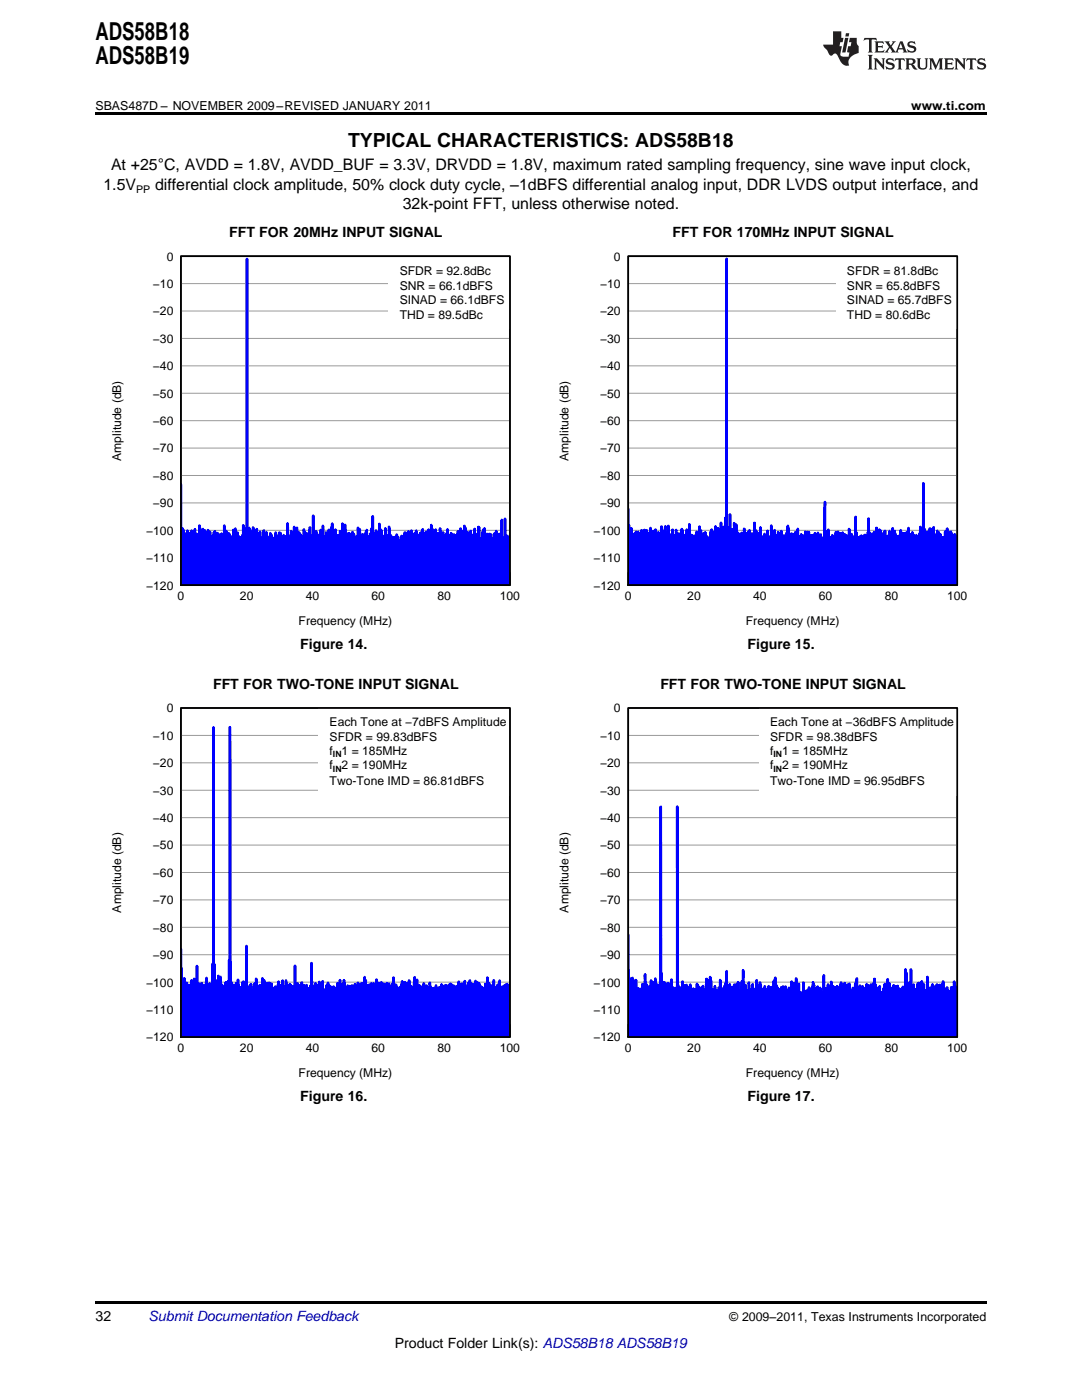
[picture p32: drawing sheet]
<svg xmlns="http://www.w3.org/2000/svg" width="216mm" height="279mm" viewBox="0 0 216 279" stroke-linecap="round" stroke-linejoin="round" font-family="sans-serif">
<defs><g id="words">
<g font-size="4.9">
<text x="19" y="7.9">ADS58B18</text>
<text x="19" y="12.8">ADS58B19</text>
</g>
<text font-size="3.9" x="69.5" y="29.3">TYPICAL CHARACTERISTICS: ADS58B18</text>
<g font-size="3.2">
<text x="22.2" y="34">At +25°C, AVDD = 1.8V, AVDD_BUF = 3.3V, DRVDD = 1.8V, maximum rated sampling frequency, sine wave input clock,</text>
<text x="20.6" y="37.9">1.5V</text>
<text x="30.9" y="37.9">differential clock amplitude, 50% clock duty cycle, –1dBFS differential analog input, DDR LVDS output interface, and</text>
<text x="80.4" y="41.8">32k-point FFT, unless otherwise noted.</text>
</g>
<g font-size="2.8">
<text x="45.7" y="47.3">FFT FOR 20MHz INPUT SIGNAL</text>
<text x="134.2" y="47.3">FFT FOR 170MHz INPUT SIGNAL</text>
<text x="59.9" y="129.5">Figure 14.</text>
<text x="149.2" y="129.5">Figure 15.</text>
<text x="42.5" y="137.4">FFT FOR TWO-TONE INPUT SIGNAL</text>
<text x="131.8" y="137.4">FFT FOR TWO-TONE INPUT SIGNAL</text>
<text x="59.9" y="219.6">Figure 16.</text>
<text x="149.2" y="219.6">Figure 17.</text>
<text x="19" y="263.6">32</text>
<text x="78.8" y="269">Product Folder Link(s): ADS58B18 ADS58B19</text>
</g>
<text font-size="2.8" fill="#0000c8" x="29.6" y="263.6">Submit Documentation Feedback</text>
<g font-size="2.5">
<text x="19" y="21.9">SBAS487D – NOVEMBER 2009–REVISED JANUARY 2011</text>
<text x="181.8" y="21.9">www.ti.com</text>
<text x="145.5" y="263.6">© 2009–2011, Texas Instruments Incorporated</text>
</g>
<g font-size="2.4">
<text x="33.3" y="52">0</text>
<text x="122.5" y="52">0</text>
<text x="30.5" y="57.5">−10</text>
<text x="79.7" y="54.9">SFDR = 92.8dBc</text>
<text x="79.7" y="57.8">SNR = 66.1dBFS</text>
<text x="119.8" y="57.5">−10</text>
<text x="169" y="54.9">SFDR = 81.8dBc</text>
<text x="169" y="57.8">SNR = 65.8dBFS</text>
<text x="30.5" y="62.9">−20</text>
<text x="79.7" y="60.7">SINAD = 66.1dBFS</text>
<text x="79.7" y="63.6">THD = 89.5dBc</text>
<text x="119.8" y="62.9">−20</text>
<text x="169" y="60.7">SINAD = 65.7dBFS</text>
<text x="169" y="63.6">THD = 80.6dBc</text>
<text x="30.5" y="68.4">−30</text>
<text x="119.8" y="68.4">−30</text>
<text x="30.5" y="73.9">−40</text>
<text x="119.8" y="73.9">−40</text>
<text x="30.5" y="79.4">−50</text>
<text x="119.8" y="79.4">−50</text>
<text x="30.5" y="84.8">−60</text>
<text x="119.8" y="84.8">−60</text>
<text x="24.2" y="92" transform="rotate(-90 24.2 92)">Amplitude (dB)</text>
<text x="30.5" y="95.8">−80</text>
<text x="30.5" y="90.3">−70</text>
<text x="113.4" y="92" transform="rotate(-90 113.4 92)">Amplitude (dB)</text>
<text x="119.8" y="95.8">−80</text>
<text x="119.8" y="90.3">−70</text>
<text x="30.5" y="101.2">−90</text>
<text x="119.8" y="101.2">−90</text>
<text x="29.2" y="106.7">−100</text>
<text x="118.4" y="106.7">−100</text>
<text x="29.2" y="112.2">−110</text>
<text x="118.4" y="112.2">−110</text>
<text x="29.2" y="117.7">−120</text>
<text x="35.4" y="119.8">0</text>
<text x="47.9" y="119.8">20</text>
<text x="61" y="119.8">40</text>
<text x="74.1" y="119.8">60</text>
<text x="87.3" y="119.8">80</text>
<text x="99.7" y="119.8">100</text>
<text x="118.4" y="117.7">−120</text>
<text x="124.7" y="119.8">0</text>
<text x="137.1" y="119.8">20</text>
<text x="150.3" y="119.8">40</text>
<text x="163.4" y="119.8">60</text>
<text x="176.5" y="119.8">80</text>
<text x="189" y="119.8">100</text>
<text x="59.6" y="124.7">Frequency (MHz)</text>
<text x="148.8" y="124.7">Frequency (MHz)</text>
<text x="33.3" y="142.2">0</text>
<text x="122.5" y="142.2">0</text>
<text x="30.5" y="147.6">−10</text>
<text x="65.8" y="144.8">Each Tone at −7dBFS Amplitude</text>
<text x="65.8" y="148">SFDR = 99.83dBFS</text>
<text x="119.8" y="147.6">−10</text>
<text x="153.7" y="144.8">Each Tone at −36dBFS Amplitude</text>
<text x="153.7" y="148">SFDR = 98.38dBFS</text>
<text x="30.5" y="153.1">−20</text>
<text x="65.8" y="150.7">f</text>
<text x="65.8" y="153.6">f</text>
<text x="68.2" y="150.7">1 = 185MHz</text>
<text x="68.2" y="153.6">2 = 190MHz</text>
<text x="119.8" y="153.1">−20</text>
<text x="153.7" y="150.7">f</text>
<text x="153.7" y="153.6">f</text>
<text x="156.1" y="150.7">1 = 185MHz</text>
<text x="156.1" y="153.6">2 = 190MHz</text>
<text x="30.5" y="158.6">−30</text>
<text x="65.8" y="156.7">Two-Tone IMD = 86.81dBFS</text>
<text x="119.8" y="158.6">−30</text>
<text x="153.7" y="156.7">Two-Tone IMD = 96.95dBFS</text>
<text x="30.5" y="164">−40</text>
<text x="119.8" y="164">−40</text>
<text x="30.5" y="169.5">−50</text>
<text x="119.8" y="169.5">−50</text>
<text x="30.5" y="175">−60</text>
<text x="119.8" y="175">−60</text>
<text x="24.2" y="182.1" transform="rotate(-90 24.2 182.1)">Amplitude (dB)</text>
<text x="30.5" y="185.9">−80</text>
<text x="30.5" y="180.5">−70</text>
<text x="113.4" y="182.1" transform="rotate(-90 113.4 182.1)">Amplitude (dB)</text>
<text x="119.8" y="185.9">−80</text>
<text x="119.8" y="180.5">−70</text>
<text x="30.5" y="191.4">−90</text>
<text x="119.8" y="191.4">−90</text>
<text x="29.2" y="196.9">−100</text>
<text x="118.4" y="196.9">−100</text>
<text x="29.2" y="202.3">−110</text>
<text x="118.4" y="202.3">−110</text>
<text x="29.2" y="207.8">−120</text>
<text x="35.4" y="209.9">0</text>
<text x="47.9" y="209.9">20</text>
<text x="61" y="209.9">40</text>
<text x="74.1" y="209.9">60</text>
<text x="87.3" y="209.9">80</text>
<text x="99.7" y="209.9">100</text>
<text x="118.4" y="207.8">−120</text>
<text x="124.7" y="209.9">0</text>
<text x="137.1" y="209.9">20</text>
<text x="150.3" y="209.9">40</text>
<text x="163.4" y="209.9">60</text>
<text x="176.5" y="209.9">80</text>
<text x="189" y="209.9">100</text>
<text x="59.6" y="214.9">Frequency (MHz)</text>
<text x="148.8" y="214.9">Frequency (MHz)</text>
</g>
<text font-size="2.1" x="27.2" y="38.5">PP</text>
<g font-size="1.7">
<text x="66.4" y="151.1">IN</text>
<text x="66.4" y="154">IN</text>
<text x="154.3" y="151.1">IN</text>
<text x="154.3" y="154">IN</text>
</g>
</g></defs>
<g fill="#231f20">
<path d="M172.5 7.6l-.1 .5 .4-.2h.6v.1v2.1l-.2 .4h.9l-.2-.4v-2.1l.1-.1h.5l.5 .2-.2-.5zM174.5 8.3l.2 .3v1.5l-.2 .4h1.8l.2-.6a1.04 1.04 0 0 1-1.3 .2v-.7h.6l.3 .2v-.6l-.3 .2h-.6v-.6l.8-.1 .4 .3-.2-.5zM176.5 8.3l.9 1.1-.9 1.1h.8l-.2-.2 .4-.7 .5 .7-.2 .2h1.5l-.2-.2 .2-.4h.9l.1 .4-.2 .2h1l-.3-.3-.7-1.9h-.5l-.9 2-.8-1 .9-1h-.8l.1 .3-.4 .5-.3-.6 .1-.2zM179.7 8.6l.4 1h-.7zM181.3 8.4a.63 .63 0 0 0-.2 .7 .63 .63 0 0 0 .6 .4l.6 .2 .1 .2a.75 .75 0 0 1-.7 .4 .75 .75 0 0 1-.6-.5l.1 .7 .1-.1a1.11 1.11 0 0 0 1.5-.6 1.13 1.13 0 0 0-1.2-.8l-.1-.4a1.04 1.04 0 0 1 1.2 .2l-.2-.5-.2 .1-.4-.2zM173.2 10.9l.2 .4v2.2l-.2 .4h1l-.3-.4v-2.2l.3-.4zM174.3 11.6l.3 .4v1.5l-.3 .4h.8l-.2-.4v-1.3l1.5 1.7v-1.9l.2-.4h-.7l.2 .4v.9l-1.1-1.3zM177 11.8a.62 .62 0 0 0-.2 .7 .62 .62 0 0 0 .6 .4l.6 .1 .1 .3a.76 .76 0 0 1-.7 .3 .76 .76 0 0 1-.7-.4l.2 .7 .1-.1a1.11 1.11 0 0 0 1.5-.6 1.13 1.13 0 0 0-1.2-.8l-.1-.4a1.04 1.04 0 0 1 1.2 .2l-.2-.6-.2 .1-.5-.1zM178.7 11.6l-.2 .6a.61 .61 0 0 1 .8-.3v1.6l-.2 .4h.9l-.2-.4v-1.6a.63 .63 0 0 1 .7 .3l-.1-.6zM180.6 11.6l.3 .4v1.5l-.3 .4h1l-.2-.2-.1-.8 .6 .2a.76 .76 0 0 0 1.2 .7l-1-1a.58 .58 0 0 0 .6-.5 .58 .58 0 0 0-.5-.6zM181.4 11.9h.1a.45 .45 0 0 1 .5 .1 .45 .45 0 0 1 .1 .5l-.8 .2zM182.9 11.6l.2 .2a2.17 2.17 0 0 0 .3 1.9 .99 .99 0 0 0 1.6-.6v-1.1l.2-.4h-.7l.2 .2a1.92 1.92 0 0 1-.2 1.8 .6 .6 0 0 1-.9-.5v-1.1l.2-.4zM185.4 11.6l.2 .4v1.5l-.2 .4h.7l-.2-.4v-1.4l.8 1.8 .8-1.8v1.4l-.2 .4h.9l-.2-.4v-1.5l.2-.4h-.8l-.6 1.5-.6-1.5zM188.4 11.6l.2 .4v1.5l-.2 .4h1.8l.1-.6a1.04 1.04 0 0 1-1.2 .1v-.6h.5l.4 .2v-.6l-.4 .2h-.5v-.7h.8l.3 .3-.1-.6zM190.5 11.6l.2 .4v1.5l-.2 .4h.7l-.2-.4v-1.3l1.5 1.7v-1.9l.2-.4h-.7l.2 .4v.9l-1.1-1.3zM192.9 11.6l-.1 .6a.61 .61 0 0 1 .7-.3l.1 1.6-.3 .4h1l-.3-.4 .1-1.6a.63 .63 0 0 1 .7 .3l-.1-.6zM195.2 11.8a.62 .62 0 0 0-.2 .7 .62 .62 0 0 0 .6 .4l.6 .1 .1 .3a.76 .76 0 0 1-.7 .3 .76 .76 0 0 1-.6-.4l.1 .7 .1-.1a1.11 1.11 0 0 0 1.6-.6 1.13 1.13 0 0 0-1.3-.8l-.1-.4a1.04 1.04 0 0 1 1.2 .2l-.1-.6-.2 .1-.5-.1z"/>
<path d="M166.2 6.3v2.6h-1.9v.4l.8 .9a.91 .91 0 0 0 1 .8 .56 .56 0 0 1 .5-.3 .56 .56 0 0 1 .5 .3l.4 .8a1.53 1.53 0 0 0 1.9 1.2 1.54 1.54 0 0 1 1-2.1l.9-.3v-1.4a1.52 1.52 0 0 1-.4-1.6h-1.3l-.2 .8h.5l-.2 .8h-.5l-.1 1v.2l.4 .1-.2 .8a1.93 1.93 0 0 1-1.6-.3l.3-1.8h-.5l.2-.8h.4l.2-.8h-.4v-1.3zM168.6 7.6l-.6 2.9h.7l.6-2.9zM168.8 6.6l-.1 .7h.6l.2-.7z"/>
</g>
<path d="M36.1 51.1h65.7v65.7h-65.7zM36.1 114.3v2.5M49.2 114.3v2.5M62.4 114.3v2.5M75.5 114.3v2.5M88.6 114.3v2.5M101.8 114.3v2.5h-65.7" fill="none" stroke="#000" stroke-width=".26"/>
<g fill="none" stroke="#999" stroke-width=".2">
<path d="M36.1 56.6h65.7M36.1 51.1h65.7M36.1 78.5h65.7M36.1 73h65.7M36.1 67.5h65.7M36.1 62.1h65.7M36.1 94.9h65.7M36.1 89.4h65.7M36.1 84h65.7M36.1 116.8h65.7M36.1 111.3h65.7M36.1 105.8h65.7"/>
<path d="M36.1 100.4h65.7"/>
</g>
<g fill="none" stroke="#00f" stroke-width=".52">
<path d="M36.1 96.7l.1 18.4v-9.5l.2 11.2v-11.3l.1 11.3M36.5 116.8l.1-11 .1 11v-10.2l.1 10.2M36.8 116.8l.1-10.4v10.4M37 116.8v-9.5l.1 9.5 .1-10.1v10.1M37.2 116.8l.1-8.5v8.5l.1-10.9 .1 10.9M37.6 116.8v-10.5l.1 10.5M37.7 116.8l.1-9.6 .1 9.6 .1-8.4v8.4M38 116.8l.1-9.7v9.7v-8.7l.1 8.7M38.2 116.8l.1-10.9v10.9M38.4 116.8l.1-9.3 .1 9v-10.2l.1 10.5v-10.3l.1 10.3M38.8 116.8l.1-11.2 .2 11.2M39.1 116.8v-10.3l.1 10.3 .1-10v10"/>
<path d="M39.3 116.8v-9.4l.1 9.4M39.4 116.8v-9.5l.1 9.5 .1-9.1v9.1M39.6 116.8l.1-10.3v10.3l.1-11.9v11.9l.1-11.5v11.5M40 116.8v-10.3l.1 10.3M40.1 116.8l.1-10v10M40.3 116.8v-9.4l.2 9.4v-11.2v11.2v-10.3l.1 10.3v-9.1l.1 9.1v-8.6l.1 .4v8.2M40.8 116.8l.1-10.9v10.9M40.9 116.8l.1-9.3v9.3l.1-8.8v8.8M41.2 116.8v-10.5v10.5M41.2 116.8l.1-9.9v9.9M41.3 116.8l.1-9.5v-.6v10.1l.1-11v11M41.6 116.8v-10l.1 10"/>
<path d="M41.7 116.8l.1-9.7 .1 9.7v-10.6l.1 10.6 .1-9.8 .1 9.8M42.2 116.8l.1-9.1v9.1M42.3 116.8v-8.6l.1 8.6M42.4 116.8v-9.6l.1 9.6M42.5 116.8v-9.8l.1 9.8 .1-10.5v7.9l.1-7.1 .1 8.6v-9.7l.1 10.8M43 116.8l.1-9.7v9.7l.1-10.3v10.3M43.2 116.8l.1-8.9v8.9M43.4 116.8v-10.4l.1 10.4 .1-10v9.5l.2-9.4v9.6v-9.8l.1 10.1M43.9 116.8l.1-9.2v9.2M44 116.8l.1-9.6v9.4v-9.4l.1 7.3v-8l.1 10.3v-9.6l.1 9.6M44.5 116.8l.1-9.6 .1 9.5v-1.1v-10.7l.1 10.6v-7.8v9.1l.1-9.4v9.4M44.9 116.8l.1-10.6 .1 10.6v-9.4l.1 9.4v-10.8v10.8"/>
<path d="M45.3 116.8l.1-9.8 .1 9.8M45.6 116.8l.1-10.4v10.4M45.8 116.8v-10.2v10.2l.1-9 .1 9M46 116.8l.1-9.7 .1 9.7M46.3 116.8v-9.6v9.6M46.3 116.8v-9.6l.1 9.6 .1-9.4v9.4l.1-11.1 .1 11.1M46.8 116.8v-10.6v10.6M46.9 116.8l.1-11.3v11.3v-9.8l.2 9.8M47.2 116.8v-8.5v8.5M47.3 116.8l.1-10.5v10.5M47.4 116.8v-7.6v7.6M47.4 116.8l.1-9.3 .1 9.3"/>
<path d="M47.6 116.8l.1-9.8v9.8M47.7 116.8v-9l.1 9v-9.2v8.7l.1-8.8 .1 6.7v-7l.1 9.6M48.1 116.8l.1-9.4v9.4M48.3 116.8v-10l.1 10 .1-8.6v8.6v-12l.1 12M48.7 116.8v-9.6l.1 9.5v-9v9.1v-8.9l.1 8.9 .1-10.1v10.1v-9.6l.1 8.3v-10l.1 11.3M49.2 116.8l.1-65.1 .1 65.1M49.4 116.8v-10.3l.2 10.1v-9.9l.1 1v9.1M49.7 116.8v-11.4l.1 9.8 .1-9.3v10.9M50 116.8l.1-9.5v9.5M50.1 116.8v-9.1l.1 7.6 .1-8.3v9.7v-10.4l.1 10.5v-9.1v8.4l.1-10.8 .1 11.5M50.6 116.8v-9.8l.1 9.8M50.7 116.8v-9.3l.1 8.8 .1-10.1 .1 10.6v-11v11"/>
<path d="M51.1 116.8l.1-11.2 .1 11.2M51.4 116.8v-9.4v9.4M51.4 116.8l.1-8.8v8.8M51.5 116.8l.1-9.8v9.8M51.7 116.8v-10.3l.1 10.3 .1-10.7v10.7M52 116.8l.1-8.2v8.2M52.1 116.8v-8.7v8.7M52.1 116.8l.2-9.4v9.4M52.3 116.8l.1-9.4 .1 9.4M52.6 116.8v-10.9l.1 10.9M52.7 116.8v-9.7v9.7M52.8 116.8v-9.6l.1 9.6"/>
<path d="M52.9 116.8l.1-10v10M53.1 116.8v-10.6l.2 10.6 .1-9.2v9.2l.1-9.2v9.2v-8.1l.1 8.1M53.6 116.8l.1-9.2v9.2M53.7 116.8l.1-9.4v9.2v-9.6v7.7l.2-8.3v10.4M54.1 116.8v-10.1l.1 10.1M54.2 116.8l.1-9.3v9.3M54.3 116.8l.1-9.4v9.4M54.5 116.8v-9.3l.1 9.3M54.6 116.8l.1-9.2v9.2v-8.8l.2 8.8v-9.7v7.5l.1-8.3 .1 10.5M55.1 116.8v-10.1l.1 10.1 .1-9.1v9.1M55.3 116.8v-8v8M55.3 116.8v-8.9l.1 8.9"/>
<path d="M55.5 116.8v-9.4v9.4M55.6 116.8v-9.5v9.5M55.7 116.8v-9.1v9.1M55.7 116.8l.1-10.5v10.5l.1-9.9v9.9v-10.3v10.3M56 116.8v-10.4l.1 10.4M56.1 116.8l.1-8.7v8.7M56.2 116.8v-8.5l.1 8.5M56.3 116.8v-9.3v8.5l.1-7.9 .1 8.4v-8.5v8.8M56.6 116.8v-10v9.6v-8.7l.1-.4 .1 8.7v-9v9.8M56.9 116.8v-9.2l.1 9.2M57 116.8v-9.1v9.1M57.1 116.8l.1-9.7v9.7"/>
<path d="M57.3 116.8v-8.5v8.5M57.4 116.8v-12.3l.1 12.3v-9.6l.1 9.6v-7.8l.1 7.8v-7.2l.1 7.2v-9.7l.1 9.7M57.9 116.8l.1-8.4v8.4l.1-10.8v9.4l.1-8v9.4v-9.7l.1 9.7M58.3 116.8l.1-10.1v10.1v-9.9l.1 1v8.9M58.6 116.8l.1-11.6v11.6M58.8 116.8v-9.7l.1 9.7M58.9 116.8l.1-11 .1 11 .1-10.5v10.5M59.2 116.8v-11.5l.2 11.5M59.4 116.8l.1-8.7v8.7l.1-9.6v9.6l.1-10.6v10.6M59.8 116.8l.1-9.4 .1 6.9v-7v9.5v-10.1l.1 10.1 .1-9.4v9.4M60.3 116.8l.1-9.7 .1 9.7M60.5 116.8v-9.6l.1 9.6v-.7v-10.4l.1 11.1 .2-10.6v10.6l.1-9.8v9.8"/>
<path d="M61 116.8l.2-10.4v10.4M61.3 116.8l.1-10.2v10.2M61.4 116.8l.1-9.3v9.3M61.5 116.8l.2-10.4 .1 10.4M61.8 116.8v-11.5l.2 11.5M62 116.8l.1-9.9v9.9M62.1 116.8l.1-9.1 .1 9.1M62.3 116.8v-9.3v8.3v-7.8l.1 8.8 .1-13.9v13.9M62.5 116.8l.1-8.7v8.7M62.6 116.8l.1-10.3 .1 10.3v-10.6v10.6M62.9 116.8l.1-9v9l.1-10.8v10.8M63.2 116.8v-9.6l.1 9.6"/>
<path d="M63.3 116.8l.1-9.8v9.8M63.4 116.8l.1-9.3 .1 9.3 .1-10v10M63.8 116.8v-9l.1-1.3v10.3l.1-11v11M64.1 116.8l.1-11v11l.1-9.9 .1 9.4v-11.3l.2 11.8v-9.3l.1 9.3M64.7 116.8l.1-9.7 .1 9.7 .1-9.4v9.4M65.1 116.8v-10.5v10.5M65.1 116.8l.1-8.3v8.3v-8l.1 6.4v-8.5l.1-.1 .1 10.2M65.5 116.8l.1-11.1 .1 11.1M65.7 116.8v-10.2l.1 10.2v-9.9l.1 9.9M66 116.8l.1-9.7v9.7M66.1 116.8l.1-11.6v11.6M66.3 116.8v-12.3l.1 12.3"/>
<path d="M66.4 116.8l.1-10.9 .1 10.9M66.7 116.8l.1-8.4 .1 8.4v-11.1v11.1M67 116.8v-9l.1 .7v8.3M67.1 116.8l.1-9.7 .1 9.7M67.4 116.8l.1-10 .1 10v-9.1l.1 8.9 .1-8.8v9l.1-10.8v10.8l.2-9.4v9.4M68.1 116.8v-8.6l.1 8.6M68.2 116.8l.1-12.3 .1 12.3M68.4 116.8l.1-9.1v9.1M68.6 116.8v-9.5l.1 7.1v-5.9l.1-.5v8.3l.1-11.5v12l.1-9.3v9.3M69 116.8v-9.8l.1 9.8M69.2 116.8v-9.3v9.3l.1-9.9v9.3l.1-.8v-8.9l.1 10.3M69.6 116.8v-9.7v9.7l.1-8.8v7.8v-9.4l.1 10.4v-10.2l.2 10.2"/>
<path d="M70 116.8v-9.8l.1 8.9v-7.7l.1 1.3v7.3l.1-10.6 .2 10.6M70.5 116.8l.1-8.4v8.4v-10.2l.1 9.9v-9.1l.2 9.4M70.9 116.8v-9v9M70.9 116.8l.1-8.9v8.9M71.1 116.8l.1-9.7v9.7v-9.6l.1 7.7v-6.9l.1 .4v8.4M71.4 116.8l.1-11.5v11.5M71.5 116.8v-8.8v8.8M71.6 116.8l.1-10.1v10.1M71.8 116.8v-11.1v11.1M71.9 116.8v-9.3v9.3M72 116.8v-9.8v9.8l.1-9.2v9.2M72.2 116.8v-9.6l.1 9.6"/>
<path d="M72.3 116.8v-10.2l.1 10.2M72.4 116.8l.1-9.6 .1 7.4v-7.5v9.7M72.7 116.8v-10.1v10.1M72.8 116.8v-9l.1 9M72.9 116.8v-9.7l.1 9.7M73 116.8v-10.7l.1 9.6 .1-9.9v11v-9.4l.1 9.4v-1.4v-8.3l.1 9.7M73.5 116.8v-9.7l.1 9.7v-8.6l.1 8.6v-9.4l.1 9.4 .1-10.3v10.3l.1-9.2v9.2M74.1 116.8l.1-11.3v11.3M74.3 116.8v-10l.1 10M74.4 116.8v-13.8v13.8l.1-9.5v9.5M74.6 116.8v-10.4l.1 9.5v-8.1l.1 7.6v-8.1l.1 9.5v-9.6l.1 9.6v-11l.1 11v-9.7l.1 9.7M75.2 116.8l.2-10.5v10.5"/>
<path d="M75.5 116.8l.1-10.2v10.2M75.7 116.8v-12.3v12.3M75.8 116.8l.1-11.2 .1 11.2M76.1 116.8l.1-10.9v10.9M76.2 116.8v-9.6v9.6M76.3 116.8v-9.1l.1 9.1 .1-9.8v9.8l.1-9.3v9.3v-9l.1 9v-8.5v8.5v-9.4l.1 9.4M76.9 116.8v-11.4v11.4l.1-9.5 .1 9.5M77.2 116.8v-9.7l.1 9.7M77.3 116.8l.2-9.7v9.7M77.5 116.8l.1-11.7 .2 11.7v-9.3l.1 9.3M77.9 116.8l.1-10 .1 10M78.1 116.8l.1-8.5v7l.1-7.6 .1 9.1"/>
<path d="M78.4 116.8l.1-9.6v9.6M78.6 116.8v-8.7v8.7M78.7 116.8v-9.6v9.6l.1-8.9 .1 6.4v-6.8v9.3l.1-8.7 .2 8.7v-10.1v10.1M79.3 116.8l.1-9.6v9.6v-9.6l.1 9.6 .1-8.3 .1 8.3 .1-8.6v8.6M79.8 116.8l.1-8.8v8.8M79.9 116.8l.1-8.7 .1 8.7M80.1 116.8v-9.8l.1 9.8M80.2 116.8v-8.6l.1 8.6M80.3 116.8v-9.8l.2 9.8v-8.4v8.4M80.5 116.8l.1-9.9v9.9l.1-8.7v8.7M80.8 116.8v-10.6v10.6M80.9 116.8l.1-10.5v10.5"/>
<path d="M81.1 116.8l.1-10.3v8.6l.1 .3 .1-8v9.4l.1-10.8v10.8M81.5 116.8l.1-8.8 .1 8.8M81.7 116.8v-8.9v8.9M81.8 116.8v-10l.2 10M82 116.8v-9.2v9.2M82.1 116.8v-10.9l.1 10.9M82.2 116.8v-8.9l.1 8.9M82.3 116.8v-10l.1 10M82.4 116.8l.1-9.3v9.3M82.5 116.8l.1-9.5v9.5M82.7 116.8v-10.4l.1 10.4M82.8 116.8l.1-9.6 .1 9.6v-10.9l.1 10.9 .1-10.2 .1 .7v9.5"/>
<path d="M83.4 116.8v-8.7l.1 8.7v-9.4l.1 9.4M83.6 116.8v-9.8l.1 9.8M83.7 116.8l.1-10.2 .1 10.2v-10.5l.1 10.5M84 116.8l.1-9.9 .1 9.9 .1-10.6v10.6v-11.2l.1 11.2v-9.2l.1 8.8v-8.6l.1 9 .1-10.4v10.4l.1-9.4 .1 9.4v-9.1l.1 9.1M85 116.8v-10.7l.1 10.7 .2-9.6v9.6l.1-9.2v9.2l.1-11.1v11.1l.1-9.3 .1 9.3M85.7 116.8l.1-8.8 .1 8.8v-9v9M86 116.8l.1-12v12M86.2 116.8v-11.3l.1 11.3M86.3 116.8v-9.7l.1 9.7 .1-10.3v10.3M86.7 116.8v-9v9M86.7 116.8l.1-10.8 .1 10.8M86.9 116.8v-11.1l.1 11.1v-10.3l.1 10.3v-10l.1 10 .1-8.2v8.2"/>
<path d="M87.3 116.8l.1-10.4v10.4M87.5 116.8v-9.9v9.9M87.6 116.8v-9.9l.1 8.1 .1-6v7.8v-11.3l.2 11.3M88.1 116.8l.1-9.3v9.3l.1-9.2 .1 9.2M88.4 116.8v-10.6v10.6l.1-8.7 .1 8.7 .1-9.3v8.9l.1-9.5v9.9M88.9 116.8v-9.8l.1 9.8M89 116.8l.1-9.9v9.9M89.1 116.8l.1-10.5v10.5M89.2 116.8l.1-11.2v11.2M89.4 116.8v-8.9v8.9M89.4 116.8v-10.2l.1 9.5 .1-8.5v9.2M89.6 116.8v-9l.1 9"/>
<path d="M89.8 116.8v-9.6l.1 9.6M89.9 116.8l.1-10.4 .1 10.4M90.1 116.8v-9.1l.1 9.1M90.2 116.8v-9v8.6l.1-9.2v9.6M90.4 116.8v-9l.1 9v-8.8l.1 8.8M90.6 116.8v-10.1v10.1M90.6 116.8v-8.9l.1-1.1v10M90.8 116.8l.1-9.7 .1 9.7M91 116.8l.1-8.7v8.7M91.1 116.8v-9.8l.1 9.8 .1-10.1v10.1l.1-10.8v10.8v-8.6l.1 8 .1-10.1v9.2l.1-8.8v10.3M91.7 116.8l.1-9.5 .1 9.5M91.9 116.8v-11.3l.1 11.3"/>
<path d="M92 116.8v-11.1l.1 11.1M92.1 116.8v-9.9l.1 9.9v-9.3l.2 8.4v-9v9.9v-9.3l.1 9.3M92.5 116.8l.1-10.8v10.8l.1-11.9 .1 11.9M92.9 116.8v-11.4l.1 11.4v-10.7l.1 10.7M93.1 116.8l.1-9.6v9.6M93.2 116.8l.1-10.6 .1 10.6v-8.7l.1 8.5v-8.5l.1 8.7M93.6 116.8l.1-9.7v9.7M93.8 116.8l.1-10.8 .1 10.8v-9.3l.1 .6v8.7M94.1 116.8v-7l.1 7M94.2 116.8v-9.1l.1 9.1M94.3 116.8l.1-10.1v10.1l.1-9.9 .1 9.9M94.6 116.8l.1-11.2 .1 11.2"/>
<path d="M94.9 116.8v-9.6l.1 9.6M95 116.8l.1-9.2v9.2l.1-9.6v9.6v-10.2l.1 10.2 .1-9.4v9.4M95.5 116.8v-11.6v11.6M95.5 116.8l.1-11.6 .1 11.6v-8.7v8.4l.1-7.8v7.8l.1-9.1v.7v8.7M96 116.8l.1-9.2v9.2l.1-9v9M96.2 116.8v-10.6l.1 10.6M96.3 116.8v-9l.1 9M96.4 116.8v-11.1l.1 11.1M96.5 116.8v-9.4l.1 9.4M96.6 116.8l.1-11.4v11.4l.1-9.6v9.6l.1-9.2v9.2l.1-10v10M97.1 116.8l.1-10.2 .1 10.2 .1-9.1v9v-9.4l.1 9.5M97.5 116.8v-9.8l.1 9.8 .1-10.3v10.3"/>
<path d="M97.7 116.8l.1-8.9 .1 8.9v-8.7v8.7l.1-10.1v10.1M98.1 116.8v-9.4v9.4M98.2 116.8v-9.3l.1 8.7v-8.3l.1 8.9v-9.1l.1 .8v8.3M98.5 116.8l.1-10.3 .1 10.3 .1-9.8v9.8M98.9 116.8v-9.4v9.4M99 116.8v-10.8v10.8l.1-8.9 .1 8.9M99.2 116.8l.1-10 .1 10 .1-10v10M99.6 116.8v-10.2v10.2M99.7 116.8l.1-9.2 .1 9.2 .1-8.9v8.9M100.1 116.8v-13l.1 13M100.3 116.8v-9.2l.1 9.2M100.4 116.8v-8.7l.1 8.7"/>
<path d="M100.6 116.8v-9l.1 7.5v-7.4l.1 8.9v-13.3v13.3M100.8 116.8l.1-9v9M101 116.8v-9v9M101.1 116.8v-8.7l.1 8.7M101.2 116.8v-9.9l.1 9.9M101.3 116.8l.1-9.1 .1 9.1M101.5 116.8v-8.7l.1 8.7M101.7 108.9v6.1v-6.2v7.6l-.1-9v9.4"/>
</g>
<path d="M77.6 51.1h24.2v14.5h-24.2z" fill="#fff"/>
<path d="M36.1 51.1h65.7v65.7h-65.7z" fill="none" stroke="#000" stroke-width=".35"/>
<path d="M125.4 51.1h65.6v65.7h-65.6zM125.4 114.3v2.5M138.5 114.3v2.5M151.6 114.3v2.5M164.7 114.3v2.5M177.9 114.3v2.5M191 114.3v2.5h-65.6" fill="none" stroke="#000" stroke-width=".26"/>
<g fill="none" stroke="#999" stroke-width=".2">
<path d="M125.4 56.6h65.6M125.4 51.1h65.6M125.4 78.5h65.6M125.4 73h65.6M125.4 67.5h65.6M125.4 62.1h65.6M125.4 94.9h65.6M125.4 89.4h65.6M125.4 84h65.6M125.4 116.8h65.6M125.4 111.3h65.6M125.4 105.8h65.6"/>
<path d="M125.4 100.4h65.6"/>
</g>
<g fill="none" stroke="#00f" stroke-width=".52">
<path d="M125.4 101.6v15.2l.1-12v12l.2-9.9v9.9v-9.4l.1 9.4v-10.5l.1 10.5 .1-10v8.3v-9.7v11.4l.1-9.2v9.2M126.2 116.8l.1-9.6 .1 9.6v-10.2l.1 10.2M126.5 116.8v-9.9l.1 9.9M126.7 116.8v-9.8v9.8M126.8 116.8v-10.3v10.3M126.8 116.8l.1-10.7 .1 10.7M127 116.8v-8.8l.1 8.8 .1-9.4v9.4M127.2 116.8v-9.5l.1 9.5M127.3 116.8l.1-10.7 .1 9.9v-8.2v9l.1-9.8 .1 9.8 .1-10.1v10.1M127.8 116.8v-9.5l.1 9.5 .1-10.9v10.9M128.1 116.8v-10.9l.1 10.7 .1-9.4v9.6M128.3 116.8l.1-9.9 .1 9.9"/>
<path d="M128.6 116.8v-11v11M128.7 116.8v-9.9v9.9M128.7 116.8l.1-9.4v9.4l.1-9.7v9.7l.1-11v11M129 116.8l.1-10 .1 10 .1-10.5v10.5l.1-9.7v9.3l.1-9.4v9.8M129.5 116.8l.1-8.1 .1 7.4v-9.7v8.7l.1-9.7 .1 11.4M129.9 116.8l.1-8v8M130 116.8v-8.9l.1 8.9M130.2 116.8l.1-10.8 .1 10.8M130.4 116.8v-9.9v9.9M130.5 116.8v-9.3l.1 9.3M130.6 116.8v-10.4l.1 10.4 .1-11.1v9.8l.1-8.9v10l.1-7.9v7.4l.1-8.1v8.8M131.1 116.8l.1-9.6 .1 9.6"/>
<path d="M131.3 116.8l.1-10.6 .1 10.6M131.5 116.8l.1-9.6v8.7l.1-8.6v8.9l.1 .2v-7.8l.1 8.2v-9.6v9.6l.1-11.7 .1 11.7M132.1 116.8l.1-10.9v10.9M132.3 116.8l.1-10.6v10.6M132.4 116.8l.1-9.1v-.4v9.5l.1-9.5v9.5M132.7 116.8l.1-11.7v11.7M132.8 116.8l.1-10.5v10.5M132.9 116.8l.1-9.8 .1 9.8M133.2 116.8v-9.4l.1 9.4 .1-11.9v11.9v-10l.2 10M133.6 116.8v-10.2v10.2M133.7 116.8l.1-9.4v9.4M133.9 116.8v-8.9v7l.2-7.4v9.3v-10.1l.1 9.2v-10.2v11.1v-9.5l.1 9.5 .1-9.2v9.2"/>
<path d="M134.4 116.8l.1-10v10l.1-9.7v9.7l.2-9.4v9.4M134.9 116.8v-11v11l.1-10.4v10.4M135.1 116.8v-9l.1 9v-9.8l.1 9.8 .1-9.9v9.9l.1-10.3v10.3M135.6 116.8l.1-9.9 .1 9.9M135.8 116.8v-9.7l.1 9.7M135.9 116.8v-9.4l.1 6.9 .1-8.7 .1 11.2M136.2 116.8l.1-8.9v8.9M136.4 116.8v-10l.1 7.9v-7.3l.1 .9v8.5M136.7 116.8v-9.7l.1 9.7M136.9 116.8l.1-11.1 .1 11.1M137.2 116.8v-10.1l.1 10.1M137.3 116.8l.1-10v10l.1-8.8v8.8l.1-12.2v12.2"/>
<path d="M137.6 116.8l.1-9.6v9.6M137.8 116.8v-9.5v9.5M137.9 116.8l.1-10v10M138.1 116.8l.1-9.9 .1 9.9M138.4 116.8v-8.7v8.7l.1-9v9l.1-9.9 .2 9.9M138.8 116.8l.1-10v10M139 116.8v-10.7l.1 10.7v-9.7l.1 9.7M139.3 116.8v-8.9v8.9l.1-9.2v9.2M139.5 116.8l.1-11.7v11.7M139.6 116.8v-10.2v10.2M139.7 116.8v-9.2v9.2M139.8 116.8l.1-11 .1 11"/>
<path d="M140.1 116.8v-9.8v9l.1-8.9v1.4v8.3M140.3 116.8v-10.3l.1 10.3 .1-9.2v9.2M140.6 116.8v-9.4l.1 9.4M140.7 116.8v-10.6l.1 10.6v-9.9l.1 9.9 .1-9.5v9.5M141.1 116.8v-9.7l.1 9.7v-8.7v8.7l.1-8.7v8.7M141.4 116.8l.1-9.2v9.2M141.6 116.8v-8.8v8.8M141.7 116.8v-8.2v8.2M141.7 116.8l.1-10.7v10.7M141.9 116.8l.1-11.1 .1 9.9 .1-8.6v8.9l.1-9.1v9.7l.1-8.9v9.2M142.5 116.8v-10.8l.1 10.8M142.6 116.8l.1-9.6v9.6"/>
<path d="M142.8 116.8v-11.8v11.8M142.8 116.8l.1-9.4 .1 9.4M143 116.8v-9.6l.1-1.6 .1 10.1 .1-10.3v11.4M143.3 116.8l.1-10.7 .1 10.7M143.5 116.8v-10.4l.1 10.4v-10.3l.1 10.3M143.8 116.8l.1-12.5v12.5M143.9 116.8l.1-10.4v10.4M144 116.8l.1-11.2 .1 11.2 .1-11.6v10.9l.1-9.5 .1 9.9 .1-11.4 .1 11.7M144.7 116.8l.1-13.5v11.2l.1-11v12.5l.1-64.4v62.2l.1-8.7 .1 11.7M145.3 116.8v-11.1l.1 8.3v-8.6l.1 11.4 .2-14.1v13.5l.1-10.6v11.2M145.9 116.8v-10.4l.1 10.4M146 116.8v-11l.1 11 .1-10.6v9.4l.1-10v8.7l.1-8.4v10.9"/>
<path d="M146.5 116.8v-12.4l.1 11.8v-9v9.6M146.7 116.8l.1-10v10M146.9 116.8v-12.1v12.1M146.9 116.8l.1-10.8 .1 10.8M147.1 116.8v-10.6l.1 10.6M147.3 116.8v-10.3l.1 10.3v-10.3l.1 10.3M147.5 116.8v-8.5l.1 6 .1-7.7v9.5l.1-9.3 .1 9.3v-8.8v.4v9.1l.1-.3v-10.2l.1 10.5M148.2 116.8v-7.8v7.8M148.2 116.8l.1-9.7 .1 9.7M148.4 116.8l.1-11.3 .1 10.9v-8.7l.1 9.1v-8.3l.1 8.3M148.8 116.8v-10.4v10.4l.1-7.8 .1 6.7v-8.3v9.4M149 116.8v-10.2l.1 10.2"/>
<path d="M149.2 116.8l.1-10.5v10.5M149.3 116.8l.1-10.8 .1 10.8 .1-11v11l.1-10.3v10.3M149.8 116.8l.1-10 .1 10M150 116.8v-10.3l.1 10.3M150.1 116.8l.1-9.2v9.2v-9.2l.1 9.2 .1-9.9v9.9M150.5 116.8l.1-12.5v12.5M150.7 116.8v-9.9v9.9l.1-8.9v8.9M150.8 116.8l.1-10.9 .1 10.9 .1-9.9v9.9M151.2 116.8l.1-10.4v10.4M151.4 116.8v-9.3l.1 9.3M151.5 116.8l.1-9.8v9.8M151.7 116.8v-11.5v10.8l.1-8.5v9.2l.1-9.8 .1 9.8"/>
<path d="M152 116.8l.1-9.7v9.7M152.1 116.8l.1-9 .1 9M152.3 116.8v-9.6l.1 9.6M152.4 116.8l.2-10.3v10.3M152.6 116.8l.1-9.7 .1 9.7M152.9 116.8l.1-9v9v-8.5l.1 8.5 .1-10.9v10.9M153.3 116.8v-8.9l.1 8.9M153.4 116.8v-9.7v9.7M153.5 116.8l.1-9 .1 9M153.8 116.8v-9.6l.1 9.6M153.9 116.8v-11.9v11.9M154 116.8v-9.5l.1 9.5"/>
<path d="M154.2 116.8v-10.1l.1 10.1M154.3 116.8v-9.7v9.7l.2-10.6v10.6M154.5 116.8l.1-11v11M154.8 116.8v-10.1v10.1M154.9 116.8v-9.7l.1 9.7M155 116.8l.1-9.9 .1 9.9M155.2 116.8v-9.8l.1 9.8M155.3 116.8v-10.6l.1 10.6M155.4 116.8l.1-9.9v9.3l.2-8.2v8.8M155.7 116.8l.1-10.5v10.5M155.9 116.8v-10.8v10.5l.1-8.3v8.6l.1-8.8v8.8M156.2 116.8v-9.1v9.1"/>
<path d="M156.2 116.8v-9.4l.1 9.4M156.4 116.8v-10l.1 10M156.5 116.8v-9.7l.1 9.7M156.7 116.8v-9.5l.2 8.7v-7.5l.1 8.3v-10.5l.1 10.5M157.1 116.8v-10.3v10.3M157.1 116.8l.1-11.9 .1 11.9M157.3 116.8v-11.3l.1 11.3M157.5 116.8v-10.2v10.2M157.6 116.8v-10.3v10.3l.1-9.2 .1 9.2M157.8 116.8l.1-10.3 .1 10.3v-9.2l.1 9.2M158.2 116.8v-9v9M158.2 116.8l.1-10.2v10.2"/>
<path d="M158.4 116.8v-9.2v9.2M158.5 116.8v-10.1l.1 10.1M158.7 116.8v-9.3v-1.3l.1 10.6 .2-10.7 .1 10.7 .1-11.2v11.2M159.3 116.8v-8.8l.1 8.8v-9.8l.1 9.3v-8.8l.1 9.3v-8.1l.1 8.1v-9.2v7.9l.2-8.8v10.1l.1-10 .1 10M160.1 116.8v-8.4v-1.4l.1 9.8v-9.8l.1 9.8v-9.9l.1 9.9 .1-9.1v9.1M160.6 116.8v-9.2v6.8l.1-.2v-8.1l.1 10.7M160.8 116.8l.1-10 .1 10v-9.4l.1 9.4M161.1 116.8l.1-10.6v10.6M161.3 116.8l.1-10.6v10.6M161.5 116.8l.1-9.6v9.6M161.6 116.8l.1-8.3v8.3M161.7 116.8l.1-9.4 .1 7.8v-8.4v10"/>
<path d="M162 116.8v-9.2l.1 7.3 .1-8.1v10M162.3 116.8v-10v10l.1-9.8 .1 9.8M162.5 116.8v-8.8v8.8M162.6 116.8v-10.4v10.4M162.7 116.8v-8.6l.1 8.6 .1-9.2v9.2M163 116.8v-9.9v9.9M163.1 116.8l.1-10.5v10.5M163.3 116.8v-8.3v8.3M163.4 116.8v-9.8l.1 9.8M163.6 116.8v-9v9M163.7 116.8l.1-10.1v10.1M163.8 116.8l.1-9.4 .1 9.4"/>
<path d="M164.1 116.8v-8.3l.1 8.3M164.2 107.3v9.5zM164.3 116.8l.1-9.2v9.2M164.5 116.8l.1-16.6v16.6M164.7 116.8v-9.2v9.2M164.7 116.8l.2-10.7v10.7M164.9 116.8l.1-8.8v8.8M165.1 116.8v-10.8l.1 10.8M165.2 116.8l.1-11.1v11.1l.1-9.7 .1 9.7v-8.8l.1 8.8v-9.4v9.4l.1-8.3v7.9v-9.1l.1 9.5M165.8 116.8l.1-9.5 .2 9.3v-9.8v10M166.1 116.8l.1-9.8v9.8M166.3 116.8v-9.2v9.2"/>
<path d="M166.4 116.8v-8.5v8.5l.1-8.5v8.5M166.6 116.8v-8.5l.1 7.7v-8v8.2l.1-10v10.6M166.9 116.8l.1-10.1v10.1M167.1 116.8l.1-10.7v10.7M167.3 116.8v-10.1v10.1M167.3 116.8l.1-10.3 .1 10.3M167.6 116.8v-10.4l.1 10.4M167.7 116.8l.1-8.2v8.2l.1-1.9v-8.4v10.1v-9l.2 9.2v-10.5l.1 10.5M168.3 116.8v-8.1l.1 8.1M168.4 116.8v-9.4l.1 9.4M168.5 116.8v-10.2l.1 10.2 .1-10v10l.1-9.6v9.6M168.9 116.8l.1-9.9 .1 9.8v-9.6l.1 9.7"/>
<path d="M169.2 116.8l.1-9.8v9.8M169.4 116.8v-11.2l.1 11.2M169.6 116.8v-9.7l.1 8.3v-8.1l.1 .4v8.3l.1-8.8v9.6v-10.2l.1 10.2M170 116.8l.1-9.6v9.6M170.2 116.8l.1-9.7v9.7l.1-9.1v.7v8.4M170.4 116.8l.1-9.8 .1 9.8 .1-9.8v9.8M170.7 116.8v-13.6v13.6M170.8 116.8l.1-10.5v10.5l.1-9.6v9.6l.1-9v9l.1-9.2v9.2l.1-8.6 .1 8.6M171.4 116.8v-9.6v9.6l.1-9.5 .1 8.3v-8.5v9.7M171.7 116.8v-8.9l.1 8.9M171.8 116.8v-9.9l.1 9.9M171.9 116.8v-9v8.7l.1-8.8v9.1l.1-9.3v9.3"/>
<path d="M172.2 116.8v-8.2v8.2M172.3 116.8v-9.9l.1 9.9v-9.8l.1 9.8M172.5 116.8l.1-10v10M172.7 116.8l.1-9.9v9.9M172.8 116.8v-9.2l.1 9.2M172.9 116.8l.1-9v9M173.1 116.8v-8.6v8.6l.1-10.6v10.6l.1-13.3v13.3l.1-8.5v8.5v-8.7l.1 8.7 .1-10.5v10.5M173.6 116.8l.1-9.8 .1 .8v9M173.9 116.8v-8.8l.1 8.8M174 116.8v-10.3l.1 8.2 .1-7.5v9.6M174.2 116.8l.1-9.9 .1 8.4v-9.1l.1 9.7 .1-8.5v9.4M174.6 116.8v-8.3v8.3"/>
<path d="M174.7 116.8l.1-8.8v8.8v-.1l.1-11.4v11.5M175 116.8v-8.5l.1 8.5v-9.4v9.4l.1-8.6v8.4l.1-8.6v8l.1-9.1v9.9M175.4 116.8v-11.1v11.1M175.5 116.8v-10.7v10.7M175.6 116.8v-9l.1 9M175.7 116.8v-10.9v10.9M175.7 116.8l.1-8.6v8.6M175.9 116.8v-10.4l.1 10.4 .1-9.8v9.7l.1-9.1v9.2M176.2 116.8l.1-8v8M176.3 116.8l.1-9.7v9.7l.1-10.7v10.7l.1-10.9v10.9M176.6 116.8l.1-9.8v9.8M176.7 116.8l.2-8.7v8.7"/>
<path d="M176.9 116.8v-9.4l.1 9.4v-9.4l.1 1v8.4M177.1 116.8l.2-9.9v9l.1-8.5v9.4M177.5 116.8v-10.8v10.8l.1-9.7v9.7l.1-10v10M177.8 116.8l.1-9.4 .1 9.4M178 116.8l.1-9.1v9.1M178.1 116.8v-11.4l.1 11.4v-9l.1 9M178.3 116.8l.2-9.4v8.5v-9.9v10.8M178.6 116.8v-10.3l.1 10.3M178.8 116.8v-9.2l.1 9.2v-8.5v8.5v-9.1l.1 1.2v7.9M179 116.8l.1-9.5v9.5M179.2 116.8v-9.8l.1 9.8M179.3 116.8l.1-9.9 .1 9.9"/>
<path d="M179.5 116.8l.1-9.4 .1 .3v9.1M179.7 116.8v-11l.1 11v-7.7l.1 7.7v-10.5v10.5l.2-9.9 .1 9.9M180.2 116.8v-10.3l.1 10.3M180.3 116.8l.1-9.2v9.2M180.4 116.8v-10.4l.1 10.4M180.5 116.8l.1-9.9 .1 9.9M180.7 116.8v-9.3l.1 7.4v-7.9l.1 9.8M180.9 116.8l.1-10.6v10.1l.1-9.6v10.1v-9.3l.1 9.3M181.2 116.8l.1-11.4v10.5v-8.6l.1 9.5 .1-9.5v9.5M181.5 116.8v-9.3l.2 .2v9.1M181.7 116.8l.1-9.3v9.3l.1-10.2v10.2l.1-10.5v10.5M182.1 116.8l.1-9.8v9.8"/>
<path d="M182.3 116.8l.1-10 .1 10M182.5 116.8l.1-8.9v8.9v-9.3l.1 9.3 .2-10v9.1v.6l.1-9.1 .1 9.4 .1-8.4v8.4M183.2 116.8v-8.4l.1 8.4M183.3 116.8l.1-9.5 .1 9.5v-10.3l.1 10.3v-11.6l.2 11.6v-9.5l.1 8.7 .1-7.5v8.1l.1-8.4v7.9v-.4v-7.7l.1 6.4v-18l.1 20.4 .1-9.4v9.4l.1-.9v-10.3v11.2l.1-9.2v9.2M184.7 116.8v-8.5v7.7l.1-7.9v8.7l.1-9.1v9.1v-10.5v10.5M185 116.8v-10.7l.1 10.7v-9.8l.1 9.8 .1-7.9v7.9M185.4 116.8v-10.5l.1 10.4v-11.2l.1 11.3M185.6 116.8v-9.7l.1 9.7M185.8 116.8v-9.6l.1 9.6v-11.2v9.6l.2-8.1v9.7l.1-10.6v9.1l.1-10.1v11.6M186.3 116.8l.1-9.8v9.8M186.5 116.8v-10.2l.1 10.2M186.6 116.8l.2-9.2v9.2"/>
<path d="M186.9 116.8v-7.9v6.1l.1-9.1v10.9l.1-8.9 .1-1.4v10.3l.1-10.6v10.6M187.4 116.8l.1-9.6v9.6M187.6 116.8v-10.2l.1 10.2M187.7 116.8l.1-9.6v9.6M187.8 116.8l.1-9.3 .1 9.3v-9.6l.1 9.6v-9.1l.1 9.1M188.2 116.8l.1-9.6v9.6M188.4 116.8v-8.8l.1 8.5v-9l.1 9.3v-10.7v10.7l.1-9.5 .1 9.5M188.8 116.8l.1-10.8v10.8l.1-11.3 .1 11.3M189.1 116.8v-10.1l.2 10.1 .1-10.4v10.4M189.4 116.8l.1-8.3v7.2v-7.9l.1 8.5 .1-10.2v10.7M189.7 116.8l.1-10.5 .1 10.5M189.9 116.8l.1-9.5v9.5l.1-8.3v8.3v-9.1l.1 8.5 .1-8.2v8.8"/>
<path d="M190.3 116.8v-8.5v8.5M190.4 116.8l.1-10.2v10.2l.1-9 .1 7.7 .1-7v8.3M190.9 116.8v-9.9v9.9M191 113.7v-5.6l-.1 8.7"/>
</g>
<path d="M166.8 51.1h24.2v14.5h-24.2z" fill="#fff"/>
<path d="M125.4 51.1h65.6v65.7h-65.6z" fill="none" stroke="#000" stroke-width=".35"/>
<path d="M36.1 141.3h65.7v65.6h-65.7zM36.1 204.5v2.4M49.2 204.5v2.4M62.4 204.5v2.4M75.5 204.5v2.4M88.6 204.5v2.4M101.8 204.5v2.4h-65.7" fill="none" stroke="#000" stroke-width=".26"/>
<g fill="none" stroke="#999" stroke-width=".2">
<path d="M36.1 157.7h65.7M36.1 152.2h65.7M36.1 146.8h65.7M36.1 141.3h65.7M36.1 179.6h65.7M36.1 174.1h65.7M36.1 168.7h65.7M36.1 163.2h65.7M36.1 196h65.7M36.1 190.5h65.7M36.1 185.1h65.7M36.1 206.9h65.7"/>
<path d="M36.1 201.5h65.7"/>
</g>
<g fill="none" stroke="#00f" stroke-width=".52">
<path d="M36.1 189.4l.1 17.6v-13.8l.1 12.4 .1-9.4v10.8l.1-10.6v10.6M52.8 196.5v10.5zM96 197.4v9.6zM101.7 198.3v8.7M36.6 207v-9.3v9.3M36.7 207l.1-11.8v10.2v-10l.1 9.1v-8v10.5M37 207v-9.9l.2 9.8v-10v10.1M37.3 207v-10.9l.1 10.9v-10.4v10.4M37.4 207l.1-10.4v10.4l.1-9.7 .1 9.7 .1-10.3v10.3M37.8 207v-10.2l.1-.1v8.8l.1-7.5 .1 6.5v-8.1l.1 10.6v-11.3v11.3M38.3 207l.1-10.8 .1 10.8M38.5 207l.1-10.4 .1 9.1 .1-10.4v11.7l.1-9.2v9.2l.1-10.4v10.4l.1-10.2v8.5l.1-1.1v-8.4v11.2l.1-14.2 .1 14.2"/>
<path d="M39.4 207l.1-9.3v9.3M39.5 207v-10.7l.1 10.7M39.6 207l.1-10.1v10.1M39.8 207v-10.2l.1 10.2v-10.7l.1 10.7M40 207l.1-9.8v9.8M40.1 207l.2-10.8v10.8M40.4 207v-9.6v9.6l.1-9.4 .1-.6v9.7v-10l.1 10.3 .1-10.3 .1 10.3M40.9 207l.1-10.1 .1 10.1M41.1 207l.1-11.8v11.8M41.3 207v-10.4v10.4M41.3 207l.1-10v10l.1-9 .1 8v-9.4l.1 8v-7.2l.1 9.6M41.8 207v-10.7l.1 10.7 .1-10 .1 10"/>
<path d="M42.1 207l.1-9.7v9.7l.1-9.9v9.9l.1-10v9v-.4v-13.3l.2 14.1v-61.2v61.8M42.6 207l.1-14.6 .1 13.4 .1-9.3 .1 10.5M43.1 207v-11.3l.2 10.6 .1-10.6v11v-10.3l.1 9.2 .1-10.9 .1 11.1 .1-9.3 .1 10.5M43.9 207l.1-12.1v12.1M44.1 207v-10.8l.1 10.8 .1-10.4 .1 10.4v-9.2l.1 9.2M44.5 207l.1-9.9v9.9M44.7 207v-9.4l.1 9.4M44.8 207l.1-9.4v9.4M44.9 207v-10.8l.2 9.5v-9.7l.1 11M45.2 207l.1-9.6v8.1l.1-8.9 .1 8.5v-9.2v11.1M45.6 207v-9.7l.1 9.7M45.7 207v-15.4l.1 15.4 .1-19v-42.9v60.5l.1 1.1v-14.6l.1 14.9v-11l.1 10.3v-9.9l.1 9.2v-8.2l.1 9.6v-8.3v8.3"/>
<path d="M46.5 207v-10.5l.1 10.5M46.6 207v-10.2l.1 10.2M46.7 207l.1-10.4v10.4M46.8 207l.1-10v10M46.9 207l.1-10.2v10.2M47.1 207v-10.8v10.8l.1-10 .1 10M47.4 207l.1-11.5 .1 11.5M47.6 207l.1-10v10v-9.9l.1 9.9v-8.6l.1 8.6M47.9 207l.1-9.7v5.6l.1-5.9v8.8l.1-8 .1 9.2v-8.8v8.8M48.4 207v-11l.1 11 .1-11.1v11.1M48.6 207l.1-9.8v9.8M48.7 207v-9.8l.1 9.8"/>
<path d="M48.9 207v-10.5l.1 10.5v-10.1l.1 9 .1-17.1v17.3l.1-8.3v9.2v-9.5l.1 9.5M49.5 207l.1-10 .1 10M49.8 207l.1-10.4v10.4M50 207l.1-10.6v10.6M50.2 207l.1-9.3v9.3M50.3 207v-8.7l.1 8.7 .1-9.2 .1 9.2M50.6 207v-9.5l.1 9.5M50.8 207v-10.7l.1 10.7 .1-9.8v9.8l.1-9.4v9.4v-11.7l.1 11.7 .1-9.1v9.1l.1-8.1 .1 8.1v-8.3v8.1l.1-9.3v9.5M51.6 207l.1-8.7v8.7l.1-10.4 .1 10.4M51.9 207v-10.2l.1 10.1 .1-10.1v9.6l.1-9.2 .1 9.8M52.3 207v-9.6v9.6M52.4 207v-11.8v11.8"/>
<path d="M52.4 207l.1-11.3v11.3l.2-9.8v9.8v-11.4v11.4M52.9 207l.1-10.8v9.6l.1-8.3v.6l.1 8.9 .1-10.4v10.3l.1-8.9v8l.1-9.8v10.8M53.5 207v-10.4l.1 10.4v-10.4l.1 7.6v-8.1l.1 10.9v-9.3l.1 6.7 .1-8.1v10.7M54.1 207l.1-10.6v10.6M54.3 207l.1-9.9v9.9M54.5 207v-8.4l.1 8.4M54.7 207v-9.8v7l.1-6.3v8l.1-8.6v8.6l.1-9 .1 10.1M55.1 207l.1-9.9 .1 9.9 .1-10v10M55.5 207v-10.5v9.5l.1-10.1 .1 11.1 .1-9.7v9.7M55.8 207l.1-10.4 .1 10.4v-9.7v9.7M56.1 207v-9.7l.1 9.7v-9.8l.1 9.8M56.3 207l.1-11.3 .1 11.3"/>
<path d="M56.5 207l.1-9v9M56.7 207v-9.8l.1 9.8 .1-10.1v10.1l.1-10v10l.1-11.3 .1 11.3M57.3 207l.1-8.6v8.6M57.4 207l.1-9.5v8.4v-8.2l.2 9.3v-10.4v10.4v-10.5l.1 10.5v-10.1l.1 10.1v-10.6v10.6M58 207v-9.9v9.9M58.1 207v-9.5v9.5M58.2 207v-10.1l.1 10.1M58.3 207l.1-10.1 .1 10.1v-9.9l.1 9.9v-9.9v.3l.1 9.6M58.7 207l.1-10v10l.1-14.3 .1 14.3M59.1 207v-9.3v9.3M59.2 207v-10.3l.1 10.3M59.4 207v-10.7v10.7"/>
<path d="M59.4 207l.1-9.8v7.7l.1-8v9.6l.1-9.9v10.4M59.8 207v-9.5l.1 9.5M59.9 207v-8.4v8.4M60 207v-9.4l.1 9.4M60.1 207l.1-10.9 .1 10.9M60.4 207l.1-9.9v9.9l.1-9.2v9.2M60.6 207l.1-10.4 .1 10 .1-9.4 .1 8.3v-8.2l.1 .5 .1 9.2M61.2 207v-10.4v10.4M61.3 207v-9.8l.1 9.8v-9.2l.1 7.3v-7.9l.1 9.8M61.7 207v-9.7v9.7M61.8 207l.1-10.3 .1 10.3v-8.2l.1 8.1 .1-14.7v14.8v-11.2l.1 11.2v-9.6l.1 9.6M62.4 207l.1-9.8 .1 9.8v-9.7v9.7"/>
<path d="M62.6 207l.1-10.3 .1 10.3M62.9 207l.1-10.8 .1 10.8M63.1 207l.1-8.7v8.7M63.2 207l.1-9.5v7l.1-6.7v9.2M63.5 207v-10.1v-.4l.1 10.4 .1-10.9 .1 11M63.8 207l.1-9.1v9.1M63.9 207l.1-9.3v9.3M64 207l.1-9.2v9.2M64.1 207l.1-9.2v9.2v-9.9l.1 9.9M64.3 207l.1-11.2v11.2M64.5 207v-9.5v9.5M64.6 207v-8.8l.1 8.8"/>
<path d="M64.8 207v-9.5v9.5v-9.2l.1 9.2v-9.3l.1 9.3v-9h.1v9l.1-10.4v10.4v-9.6l.1 9.6M65.3 207l.1-8.9v8.9M65.4 207v-10.9l.1 10.9M65.5 207l.1-9.5v9.5M65.7 207l.1-10.2 .1 10.2M65.9 207l.1-9.9 .1 9.1 .1-9.2 .1 10M66.3 207l.1-9.5v9l.2-9.6v10.1M66.6 207l.1-10v10M66.8 207l.1-9.6v9.6l.1-8.8 .1 8.8M67.1 207l.1-9.3 .1 8v-9.5v10.8M67.3 207l.1-10.5v10.5M67.4 207l.1-9v9"/>
<path d="M67.6 207l.1-10.4v10.4M67.8 207v-11.4l.1 11.4 .1-10.2 .1 10.2M68.1 207v-10.3l.1 10.1 .1-10.4v10.6l.1-8.9 .1 8.9M68.5 207l.1-10v10M68.6 207v-11.4l.1 11.4M68.8 207l.1-8.9v8.9l.1-9.3v9.3M69.1 207v-9.4v9.1l.1-9.5 .1 9.8M69.3 207l.1-10.3v10.3l.1-9.9 .1 9.6v-9.7v10M69.7 207l.1-10.2 .1 8.8v-8.4l.1 9.8 .1-9.8v9.8M70.1 207v-9.2v9.2M70.2 207v-10.4l.1 10.4 .1-9v9M70.5 207v-9.4l.1 9.4v-9.6l.1 9.6"/>
<path d="M70.7 207l.1-10.6v9.1l.1-7.3 .1 8.8M71 207v-9.6v9.6M71.1 207v-10.1v10.1M71.2 207v-9.2v7.2l.1-7.7v9.7M71.4 207v-10.9l.2 10.9v-10.2l.1 10.2M71.7 207v-8.7v8.7M71.8 207l.1-10.1 .1 10.1v-10.7l.1 9.8v.8v-10.4l.1 10.5M72.2 207l.1-10.8 .1 10.3v-10.1l.1 10.6M72.5 207v-9.4l.1 9.4M72.6 207v-9.4l.1 9.4M72.7 207l.1-12 .1 12M72.9 207l.1-11.3v11.3l.1-9.9v9.9v-8.7l.1 8.7"/>
<path d="M73.2 207v-8.7l.1 8.7M73.3 207v-9.7l.1-.7v10.4l.1-10.3 .1 9.3 .1-9.5v10.5l.1-9.5v9.5M73.9 207v-9.7l.1 9.7M74 207l.1-10.7 .1 10.7 .1-10.2v10.2l.2-10.8v10.8M74.6 207v-10l.1 10 .1-10.2v10.2v-10.1l.1 .8 .1 9.3v-9.4l.1-2.1v11.5v-9.9l.1 9.9 .1-9.6v9.6v-10.4l.1 10.4M75.5 207l.1-10.8v10.8l.1-8.6v-.6l.1 9 .1-9.5v9.7M75.9 207l.2-11v11M76.2 207v-9.2l.1 9.2v-8.8l.2 8.2v-9.3v9.9v-10.7l.1 .2v10.5l.1-9.6v9.6M76.7 207l.1-9.3v9.3M76.8 207v-9.7l.2 9.7v-9.2v9.2M77 207v-8.5l.1 8.2 .1-.6v-9.9l.1 10.8M77.3 207l.1-10.3v10.3"/>
<path d="M77.4 207l.1-9.7 .1 9.7v-10.7v9.5l.2-8.9v10.1l.1-9.4v9.4v-9.8l.1 9.8M78 207l.2-10.1v10.1v-10.4l.1 10.4v-10.6l.1 10 .1-11.3v11.9M78.6 207v-10.7l.2 10.7M78.8 207l.1-9.7v9.7M79 207v-10.5l.1 10.5 .1-8.7v8.7M79.2 207l.1-9v9l.1-9.8 .1 9.8 .1-9.7 .1 9.1 .1-9.4v10l.1-9.9v9.6l.1-9.4v9.7M80.1 207v-8.9v8.9M80.2 207v-11.2l.1 11.2M80.4 207v-9.6l.1 9.6M80.5 207v-10.3l.1 10.3M80.6 207v-9.2l.1 9.2v-10.9l.1 10.9M80.8 207l.1-10.9v10.9"/>
<path d="M80.9 207v-8.4l.1 8.4 .1-9v9M81.2 207v-10l.1 9v-9.8l.1 10.8v-10.3l.1 10.3v-9.2l.1 8.9v-11l.1 11.3M81.7 207l.1-10.5 .1 10.5M81.9 207v-10.2l.1 10.2v-10.1l.1 8.2v-7.8l.1 9.7v-9.4v9.4M82.3 207v-9.8v8.8l.1-8.8 .1 9.8M82.5 207v-9.3l.1 7.5v-9v10.8M82.7 207v-12l.1 12M82.9 207v-10.3l.1 10.3M83.1 207l.1-11.5 .1 11.5M83.3 207v-10.1v10.1M83.4 207l.1-10.2v10.2v-10.1l.1 10.1M83.6 207l.1-10.3 .1 10.2v-9.6l.1 8.8v-8.3l.1 9.2"/>
<path d="M84 207l.1-9.8v9.8M84.2 207v-10.1l.2 10.1M84.4 207l.2-10.7v10.7M84.6 207l.1-10v9.2v-7.6l.1 8.4v-10.1l.2 10.1 .1-10.3v10.3M85.2 207l.1-9.5v9.5M85.4 207v-10v10M85.4 207l.1-8.7v8.7M85.5 207l.2-9.8v9.8M85.8 207v-10.9v10.9l.1-8.6 .1 7.5v-8.8l.1 9.9M86.1 207v-9.6v8.7l.1-8.7v9.6M86.3 207v-9.2l.1 9.2M86.5 207v-9.8l.1 9.8"/>
<path d="M86.6 207l.1-9.6v9.6l.1-9.5v8.9l.1-9.1v8.2l.1-8.8 .1 10.3M87.1 207l.1-9.7v9.7M87.3 207v-9.4v9.4l.2-9.3v9.3M87.5 207v-8.1v8.1M87.6 207v-10l.1 10v-8.9l.1 8.9v-9.9l.1 9.9 .1-10.1v10.1M88.1 207v-10.5l.1 10.5 .1-9.4v9.4M88.3 207l.1-9.2v9.2M88.4 207l.1-9.1 .1 9.1v-10.2v8.6l.1-6.2v6.8l.1-8.1v9.1v-9.7l.1 9.7M88.9 207v-10.4l.2 .1v8.4l.1-8.2v10.1M89.3 207v-10.2v10.2M89.3 207l.1-10.2v10.1v-9.8l.1 9.2v-9.6l.1 10.3M89.7 207v-10.6l.1 10.6"/>
<path d="M89.8 207l.1-10.7v10.7M90 207l.1-10.4v10.4M90.1 207l.1-10.5 .1 10.3v-9.9l.1 .7v9.4M90.5 207l.1-10.3v8.8v-7.6l.1 1.1v8l.1-9v9M90.8 207l.1-10.1v10.1l.1-9.4v9.4M91.1 207v-9.5v9.5M91.2 207l.1-10.1v10.1M91.3 207l.1-10.3v10.3M91.5 207v-11.1l.1 11.1M91.7 207v-9.9l.1 9.9M91.8 207l.1-10.5 .1 10.5M92 207l.1-10v10"/>
<path d="M92.2 207v-10.7v10.7M92.2 207l.1-10 .1 10M92.4 207l.1-10.1v10.1M92.5 207l.1-9.1v9.1M92.6 207v-9.5l.1 9.5M92.7 207v-11.2l.1 11.2M92.9 207v-9.9l.1 9.9M93.1 207l.1-10.2 .1 10.2M93.3 207v-8.6l.1 8.6M93.4 207v-10.8l.1 10.8v-10.3l.1 8.9 .1-7.6v9M93.7 207l.1-11.3v11.3M93.9 207v-9.9l.1 9.8v-9.9v10"/>
<path d="M94.1 207v-10.7l.1 10.7 .1-10.1v10.1M94.4 207v-10.6l.1 10.6 .1-9v9l.1-10v10l.2-11.2v11.2M95 207v-9.9l.1 9.9M95.1 207l.1-8.6v8.6v-11l.1 10.4v-9.4l.1 10M95.4 207l.1-10.1 .1 10.1M95.6 207v-10.8v10.8M95.7 207l.1-10.3v10.3M95.8 207l.1-10.2v10.2M96.1 207v-10l.1 10M96.2 207v-8.8l.1 8.8M96.4 207v-9.5l.1 9.5 .1-9.7v9.7l.1-8.5v8.5M96.7 207v-10l.1 10"/>
<path d="M96.8 207l.1-10.6v10.6M97 207l.1-9.6 .1 9.6v-11.9l.1 11.9 .1-10.9v10.9l.1-10.3 .1 10.3v-10.7l.1 10.7M97.7 207l.1-10 .1 10v-10.3v7.5l.1-7.1v9.9M98.1 207l.1-10.3v10.3l.1-9.9v9.8v-8.4l.1-.7 .1 9.2v-11.3l.1 11.3M98.6 207l.1-9.9v9.9M98.8 207v-9.9v9.9l.1-9.9v9.9M99 207v-9.8l.1 9.8M99.1 207v-9.6l.1 9.6 .1-10.5 .1 10.5M99.4 207l.1-9.4 .1 9.4M99.6 207l.1-11.3v11.3v-9.2l.1 9.2v-8l.1 8v-8.5v8.5M100 207l.1-10.1 .1 10.1M100.2 207v-9.9l.2 9.9"/>
<path d="M100.4 207v-10l.1 10M100.5 207v-10.3l.1 10.3M100.6 207v-9.2v9.2M100.7 207v-10.1v10.1M100.8 207v-9.5l.1-1v10.5l.1-10.1 .1 10.1M101.1 207v-8.6l.1 8.1v-10.1l.2 10.6v-10.1l.1 10.1M101.5 207l.2-10.4v10.4"/>
</g>
<path d="M63.6 141.3h38.2v17.4h-38.2z" fill="#fff"/>
<path d="M36.1 141.3h65.7v65.6h-65.7z" fill="none" stroke="#000" stroke-width=".35"/>
<path d="M125.4 141.3h65.6v65.6h-65.6zM125.4 204.5v2.4M138.5 204.5v2.4M151.6 204.5v2.4M164.7 204.5v2.4M177.9 204.5v2.4M191 204.5v2.4h-65.6" fill="none" stroke="#000" stroke-width=".26"/>
<g fill="none" stroke="#999" stroke-width=".2">
<path d="M125.4 157.7h65.6M125.4 152.2h65.6M125.4 146.8h65.6M125.4 141.3h65.6M125.4 179.6h65.6M125.4 174.1h65.6M125.4 168.7h65.6M125.4 163.2h65.6M125.4 196h65.6M125.4 190.5h65.6M125.4 185.1h65.6M125.4 206.9h65.6"/>
<path d="M125.4 201.5h65.6"/>
</g>
<g fill="none" stroke="#00f" stroke-width=".52">
<path d="M125.4 186.6l.1 18.3v2.1l.1-11.9v11.9l.1-11.1 .1 11.1M125.8 207l.1-11.4 .1 11.4M126 207v-9.6v9.6M126.1 207l.1-11.9v11.9l.1-9.3v9.2l.1-9.1v8.3v-9.4l.1 10.3M126.5 207v-9.5l.1 9.5v-8.9l.1 7.6 .1-10v11.3M126.8 207l.1-11.4 .1 11.4 .1-9.6 .1 9.6M127.2 207l.1-9 .1 8.8v-9.6l.1 9.8M127.5 207v-9.4l.1 9.4M127.6 207l.1-9.5v9.5M127.8 207v-9.7l.1 9.7v-8.8l.1 8.8M128.1 207l.1-10.6v10.6M128.3 207v-7.9v7.9"/>
<path d="M128.4 207v-10.6l.1 10.6M128.6 207l.1-12.6 .1 12.6v-9.9l.1 9.9M129 207v-10.6l.1 10.5v-10.1v8.7l.1-7.6v9.1M129.3 207v-8.6l.1 8.6M129.4 207v-9.3l.1 9.3M129.5 207v-10.1l.2 10.1v-8.7v8.7l.1-.6v-8.4v9l.1-11.3v11.3M130 207l.1-9.6v9.6M130.2 207v-10.9l.1 10.9M130.4 207v-10.9l.1 10.9M130.5 207l.1-9.1v-.3v9.4l.1-9.5v9.5M130.7 207l.1-11.7v11.7M130.9 207l.1-10.1 .1 10.1"/>
<path d="M131.1 207v-10.5v10.5M131.3 207v-9.5v9.5l.1-10.5v10.5l.1-9.5v8.6l.1 .7v-8.5v8.7l.1-10.2v10.2l.1-11v11v-46l.1 46M132 207v-12.8l.1 12.8M132.1 207l.1-10.5 .1 10.5 .1-11v11l.1-9.5v9.5l.1-10v10M132.7 207v-10.9l.1 10.9M132.8 207v-8.8l.1 8.8v-9.7l.1 9.7M133 207v-8.4l.1 8.4M133.1 207v-8l.1 8M133.2 207v-9l.1 9M133.3 207v-10.8v10.8M133.4 207v-9l.1 9M133.6 207l.1-10.7 .1 10.7"/>
<path d="M133.8 207v-8.3l.2 8.3v-11.5l.1 10.5v-7.7l.1 8.7M134.2 207v-10v10M134.2 207l.1-9.2v9.2M134.3 207l.1-9.6v9.6M134.5 207v-9.3l.1 9.3M134.7 207v-9.8l.1 9.8M134.8 207v-8.9l.2 8.9v-8.8v8.8M135.1 207v-46l.1 46M135.3 207v-10.4l.1 10.4M135.4 207l.1-8.5v8.5M135.6 207l.1-8.5v8.5M135.7 207l.1-9.9v9.9v-9.4l.1 9.4v-8.5v8.5l.1-9.1 .1 9.1v-9.6l.1 9.6"/>
<path d="M136.2 207v-11.1l.1 11.1v-9.5l.1 9.5v-9.7l.1 9.7 .1-8.4v8.4v-10.4l.2 10.4M136.8 207l.1-8.8v8.8M137 207v-10.4v10.4M137 207l.1-9.1v9.1M137.1 207v-8.5l.1 8.5M137.2 207l.1-9.9v9.9M137.4 207l.1-9.9v9.4l.1-8.7v9.2M137.6 207l.1-10.5 .1 10.5M137.8 207v-9v9M137.9 207v-8.6l.1 8.6M138.1 207v-9.5v9.5M138.2 207v-9.4l.1 9.4v-9.7l.2 9.7"/>
<path d="M138.5 207l.1-9.6 .1 9.6v-9.4l.1 9.4 .1-9.1v9.1M139 207l.1-10.6v10.6l.1-8.7v8.6v-.9l.1-9.3v10.3l.1-10v10l.1-9.7v9.7M139.6 207v-9.1v8.9l.2-9.6v9.8M139.8 207l.1-9.2 .1 9.2M140 207v-8.5l.1 8.5M140.1 207l.2-10.2v10.2M140.4 207v-8.2v8.2M140.5 207v-9.2l.1 9.2 .1-9.1v9.1M140.8 207v-9.6v9.6M140.9 207l.1-11.7v11.7M141.1 207v-9.4v9.4M141.2 207v-9.5l.1 9.5"/>
<path d="M141.3 207l.1-8.3v8.3M141.4 207v-9.2l.1 9.2 .1-9.6v9.6v-11.5l.1 11.5v-12v12M141.8 207l.1-11.3v11.3M142 207l.1-9.6v9.6v-9.3l.1 1.2v8.1M142.3 207v-9l.1 9M142.5 207v-9.5v9.5M142.6 207l.1-10.2v10.2M142.8 207l.1-8.9v8.9M143 207l.1-9.4v9.4M143.1 207l.1-9.1v9.1M143.3 207v-8.6v8.6M143.4 207v-9.9l.1 9.9"/>
<path d="M143.5 207l.1-9.5 .1 8.8v-10.7l.1 11.4M143.8 207l.1-9.4v9.4v-8.8l.1 8.8v-8.9l.1 8.9M144.1 207v-9.5v9.5M144.2 207v-9v9M144.3 207v-9.8l.1 9.8M144.5 207v-9.5l.1 9.5M144.6 207v-10.3l.1 10.3M144.7 207l.1-8.6v8.6M144.8 207v-10.9l.1 10.9 .1-13.2v13.2M145.1 207v-9.9l.1 9.9v-9.5l.1 9.5v-9.1l.1 9.1v-8.4l.1 .4v8M145.6 207v-10.6l.1 10.6v-9v9l.1-8.8v8.8M145.9 207v-9.9l.1 9.1v-7.4l.1 6.5v-6.2v7.9l.1-10 .1 10 .1-9v9"/>
<path d="M146.5 207v-10.5v10.5l.1-9.8v9.8M146.7 207v-10.4l.1 10.4 .1-8.6v8.6l.1-10.6 .1 10.6v-9.5l.1 9.5M147.2 207l.1-11 .1 11M147.4 207l.1-8.8v8.8M147.5 207l.1-8.7v8.7M147.7 207v-9.4l.1 9.4v-8.9l.1 8.7v-1.1v-8.6l.1 9.9M148 207v-11.2v11.2l.1-10.6 .1 10.6 .1-13.4v13.4M148.4 207v-9.5l.1 9.5 .1-8.8 .1 8.8v-10.5l.1 10.5M148.8 207v-8.7l.1 8.7 .1-9.1v9l.1-9.3v9.4M149.1 207l.1-9.1v9.1M149.2 207v-9.2l.1 8.8v-7.8l.1 8.2v-10.9l.1 10.9 .1-9.2 .1 9.2M149.7 207l.1-9.6 .1 8.9v-7.7v8l.1-8.1v8.5l.2-10.6v10.6l.1-9.5v9.3v-7.8l.1 8v-8.1l.1 8.1"/>
<path d="M150.5 207l.1-8.9v8.9M150.7 207v-8v8M150.7 207l.1-9.7 .1 9.7M150.9 207l.1-11.4v11.4M151.1 207v-9.9l.1 9.9M151.2 207l.1-10v10M151.4 207v-9.4v9.4M151.4 207l.1-9.3v9.3M151.6 207v-10.9l.1 10.9v-8.9v8.9l.1-10.4v9.2l.1-6.9 .1 8.1v-8.6l.1 8.6v-9.7v9.7l.1-8.4v8.4l.1-8.7 .1 8.7v-9.5l.1 9.5M152.6 207v-10.2l.1 10.2M152.8 207v-8.5l.1-.7v9.2l.1-9.3v9.3M153 207l.1-8.6 .1 8.6v-9.7l.1 9.7 .1-10.2v10.2v-9.9l.1 9.9v-9.1l.1 9.1 .1-8.6 .1 8.6v-9l.1 .5v8.5"/>
<path d="M153.9 207v-10l.1 10M154.1 207v-9.1l.1 9.1v-8.9l.1 8.9v-8.7l.1 8.4v-11l.1 11.3M154.6 207l.1-11.9v11.9M154.8 207l.1-10.5v10.5M154.9 207l.1-9.5v9.5M155 207l.1-9.1v9.1l.1-9.9v9.9l.1-9.3 .1 9.3v-8.1l.1 8.1M155.5 207l.1-9.6 .1 9.6M155.8 207v-9.1v9.1l.1-10 .1 10M156 207l.1-9.3 .1 9.3M156.2 207l.1-10.1v10.1M156.3 207l.1-9.1v9.1l.1-8.6 .1 7.8v-9l.1 9.8M156.7 207v-10.1l.2 10.1"/>
<path d="M156.9 207l.1-8.6v8.6M157.1 207l.1-9.3v9.3l.1-8.8v8.8M157.3 207l.1-9.9 .1 9.9M157.6 207l.1-9.9v9.9v-9.5l.2 9.5M157.9 207v-9.1l.1 9.1M158 207v-11.1l.1 11.1M158.1 207v-9.5l.1 9.5M158.2 207v-8.5l.1 8.5 .1-10.8 .1 10.6 .1-9.6 .1 9.7v-9.9l.1 10 .1-11.7v10.6v-8.1l.1 8 .1-8.9v10.1l.1-9.4v9.4M159.3 207l.1-10.7 .2 10.7v-8.1v8.1M159.7 207v-8.3l.1 7.3 .1-7.9v8.9l.1-8.6v8.6M160.1 207l.1-8.8 .1 8.8v-10.9v8.8l.1-6.7v8.5l.1-8.5v8.8M160.6 207v-9.2l.1 9.2"/>
<path d="M160.8 207v-8.8v8.8M160.9 207v-8.2v8.2M161 207v-9.3v9.3M161 207v-8.6v8.6M161.1 207l.1-9.2v9.2M161.3 207v-8.5l.1-.7v8v-8.7l.1 9.9 .1-9.4v9l.1-8.3v8.7l.1-9.6v9.6l.1-8.9v8.9M162 207v-9.9l.1 9.9M162.1 207l.1-11 .1 11M162.3 207l.1-10.4v10.4M162.5 207v-9.4v9.4M162.6 207v-9.6v9.6M162.7 207v-9.7v9.7"/>
<path d="M162.8 207v-9.3l.1 9.3 .1-9.9v9.9v-7.4l.1 7.4M163.1 207l.1-10.1v10.1v-8.3l.1-.8v9.1l.1-8.1v7.4v-8.4l.1 7.5v-8.1v9.7M163.6 207l.1-9.8 .1 7.4v-6.5l.1 8.9M163.9 207v-8.4l.1 8.4v-9l.1 9v-9.1l.1 9.1M164.2 207v-9l.1 9M164.4 207v-12.4v12.4M164.5 207v-9.4l.1 9.4 .1-9.8 .1 9.8v-9.2h.1v9.2M165 207v-9.6l.1 9.6v-9.8l.1 9.8M165.2 207v-10.5l.1 10.5 .1-10.2v10.2l.1-9.7v9.7v-9.1v9.1M165.6 207l.1-9.3v9.3M165.8 207l.1-11.1v11.1l.2-9.5v9.3l.1-9.8v10M166.3 207v-10.1v9.3l.1-9.1v9.9"/>
<path d="M166.4 207l.1-10 .1 10M166.7 207l.1-9.3v9.3M166.9 207l.1-10.1v10.1M167 207l.1-10.2v10.2M167.1 207l.1-8.8v8.8M167.2 207l.1-9.3v9.3M167.3 207l.1-9.5v9.5M167.4 207l.1-8.3v8.3M167.5 207l.1-10v10M167.6 207l.1-10.5v10.5M167.8 207v-10.9v10.9M167.9 207l.1-9.7 .1 9.7v-9.3v9.3l.1-8.9v8.9"/>
<path d="M168.2 207v-10.2l.1 10.2 .1-8.3v7.7v-9.2l.1 9.8 .1-10.8v10.8M168.6 207v-9.4l.1 9.4M168.7 207l.1-8.4v8.4v-9.3l.1 9.3 .1-7.6v6.3l.1-9.2h.1v10.5M169.2 207l.1-9.7v9.7M169.4 207l.1-10.7v10.7l.1-9v9v-9.5l.2 9.5M169.8 207v-9.1l.1 9.1M169.9 207l.1-8.9v8.9M170.1 207v-9.1v9.1M170.2 207v-9.8v9.8l.2-9.7 .1 9.7M170.5 207l.1-8.9v8.9M170.6 207l.1-10.7v10.7M170.8 207v-11l.1 11"/>
<path d="M171 207v-11.7v9.7l.1-7.7v9.7v-10.1v10.1M171.2 207l.1-7.8v7.8v-9l.1 9v-9.3l.1 9.3M171.5 207l.1-10.3v10.3M171.7 207l.1-9.4v9.4M171.9 207v-9.2l.1 9.2v-9.6v9.6M172 207l.1-10.2v9.2l.1-8 .1 7.8 .1-7.6v7.7v-8v9.1l.2-9.8v9.8l.1-9.5v9.5M172.7 207v-8.8l.1 7.4v-7l.1 8.4v-10.6l.1 10.6v-9.1l.1 9.1 .1-9v8.9v-9.1l.1 9.2M173.3 207v-10.4l.2 9.6v-8.5v9.3l.1-9.5v9.5M173.7 207v-8.5l.1 8.5M173.8 207v-10.5l.1 10.5M173.9 207v-7.7v7.7l.1-8.6 .1 8.6M174.1 207l.1-9.1 .1 9.1"/>
<path d="M174.3 207v-10.8l.1 10.8 .1-11.7 .1 11.7M174.6 207l.1-10.5v10.5M174.8 207v-8.6v8.6l.1-8.8v8.8l.1-9.2v9.2M175.1 207l.1-9.9 .1 9.9M175.3 207v-9.4v9.4M175.4 207v-9.9l.1 9.2v-9.5l.1 10.2M175.6 207v-8.9l.1 8.9 .1-9v8.3l.1-7.8v8.5M175.9 207l.2-8.9v8.9M176.1 207l.1-8.7v8.7M176.3 207l.1-9.8 .1 9.8v-10.6l.2 10.6M176.7 207v-9.4v9.4l.1-10.4 .1 10.4M176.9 207l.1-11.1v11.1"/>
<path d="M177.1 207v-11.6l.1 11.6M177.3 207v-10l.1 10M177.4 207l.1-10.7v10.7M177.6 207v-8.9l.1 8.9M177.7 207v-9.3v9.3M177.8 207v-8.2l.1 8.2M177.9 207v-9.8v9.8l.1-9.4 .1 9.4M178.1 207l.1-9.9v9.9M178.3 207v-10.4l.1 10.4M178.4 207v-9.6v9.6M178.5 207v-8.6l.1 8.6v-8.3l.1-.9v8l.1-9v10.2M178.9 207l.1-9.7 .1 9.7"/>
<path d="M179.1 207v-10.2l.1 10v-9.2l.1 9.4M179.4 207l.1-9.7 .1 9.7v-9.3v9.3M179.7 207l.1-9.4v9.4M179.9 207v-7.9l.1-.2v8.1v-9v9M180.1 207l.1-10.1v10.1M180.3 207v-8.5v8.5M180.4 207l.1-10v10M180.6 207l.1-13.5v13.5M180.8 207v-12.9l.1 12.9 .1-9.4 .1 9.4M181.1 207l.1-10.7 .1 10.1v-8.5l.1 9.1M181.4 207v-8.6l.1 8.6v-11l.1 11M181.6 207v-8.8l.1 8.8"/>
<path d="M181.7 207l.1-13.5v13.5M181.8 207l.1-9.2v9.2v-8.9l.1 8.9 .1-8.5v8.5M182.1 207v-10.2l.1 10.2M182.3 207v-10.5l.1 10.3v-9.4l.1 9.6M182.5 207l.1-9.5 .1 9.5v-9.3l.1 9.3v-9.2v9.2l.1-8.6v8.6M183 207v-8.8v8.8M183.1 207v-10.7l.1 10.7 .1-8.7v8.7M183.3 207v-10.8l.1 10.8M183.5 207v-8.8l.1 8.8M183.6 207l.1-8.1v8.1M183.8 207v-9.3v9.3M183.8 207l.1-11.1v10.3l.1-10.3 .1 11.1"/>
<path d="M184.2 207v-10.5v10.5v-9.2l.1 .2v9v-10.6l.1 10.6M184.5 207v-9.4l.1 9.4 .2-9v9M184.8 207l.2-9.5v9.5M185 207l.1-12v12l.1-9.1v9.1v-8.9l.1 8.9M185.4 207v-8.8v8.8M185.5 207l.1-9.9v9.1l.1-8.8v8.1v-7.7v9.2M185.8 207v-7.5v7.5M185.9 207v-8.8l.1 7.9 .1-9.6v10.5M186.1 207l.1-9.1v9v-9.3l.1 9.4 .1-9.3v9.3v-8.2l.1 8.1 .1-8.2v8.3M186.6 207v-10.2l.1 10.2 .2-9.5v9.5M186.9 207l.1-10.5v10.5l.2-9.9v9.9M187.3 207v-9.3v9.2l.1-9.8v9.9"/>
<path d="M187.5 207v-10.4v10.4M187.6 207v-9l.1 9M187.7 207l.1-9v9l.1-10.5v10.5M188 207v-8.7l.1-1.8v10.5l.1-11.1v11.1l.2-9.8v9.8M188.5 207v-9.7v9.7M188.5 207l.1-8.2v8.2l.1-9.2v7.8l.1-7.7 .1 9.1v-8.4v8.4l.1-9.9v9.9M189.1 207l.1-9.4v9.4M189.3 207v-8.1l.1 8.1M189.4 207l.1-9.1v9.1M189.6 207v-9l.1 9M189.8 207v-9.9l.1 9.9M190 207l.1-9.9 .1 9.9v-8.9l.1 .3v8.6"/>
<path d="M190.3 207l.1-11.1 .1 11.1M190.5 207l.1-9.1v9.1M190.7 207l.1-10.1 .1 10.1M191 207v-9.2v9.2"/>
</g>
<path d="M151.5 141.3h39.5v17.4h-39.5z" fill="#fff"/>
<path d="M125.4 141.3h65.6v65.6h-65.6z" fill="none" stroke="#000" stroke-width=".35"/>
<path d="M19 259.7h177.8v.5h-177.8z" fill="#000"/>
<g fill="#fff">
<path d="M156.1 221.4h.4v.7h-.4z"/>
<path d="M66.9 221.4h.3v.7h-.3z"/>
<path d="M156.1 131.2h.4v.7h-.4z"/>
<path d="M66.9 131.2h.3v.7h-.3z"/>
</g>
<path d="M19 22.5h177.8v.5h-177.8z" fill="#000"/>
<use href="#words"/>
</svg>
